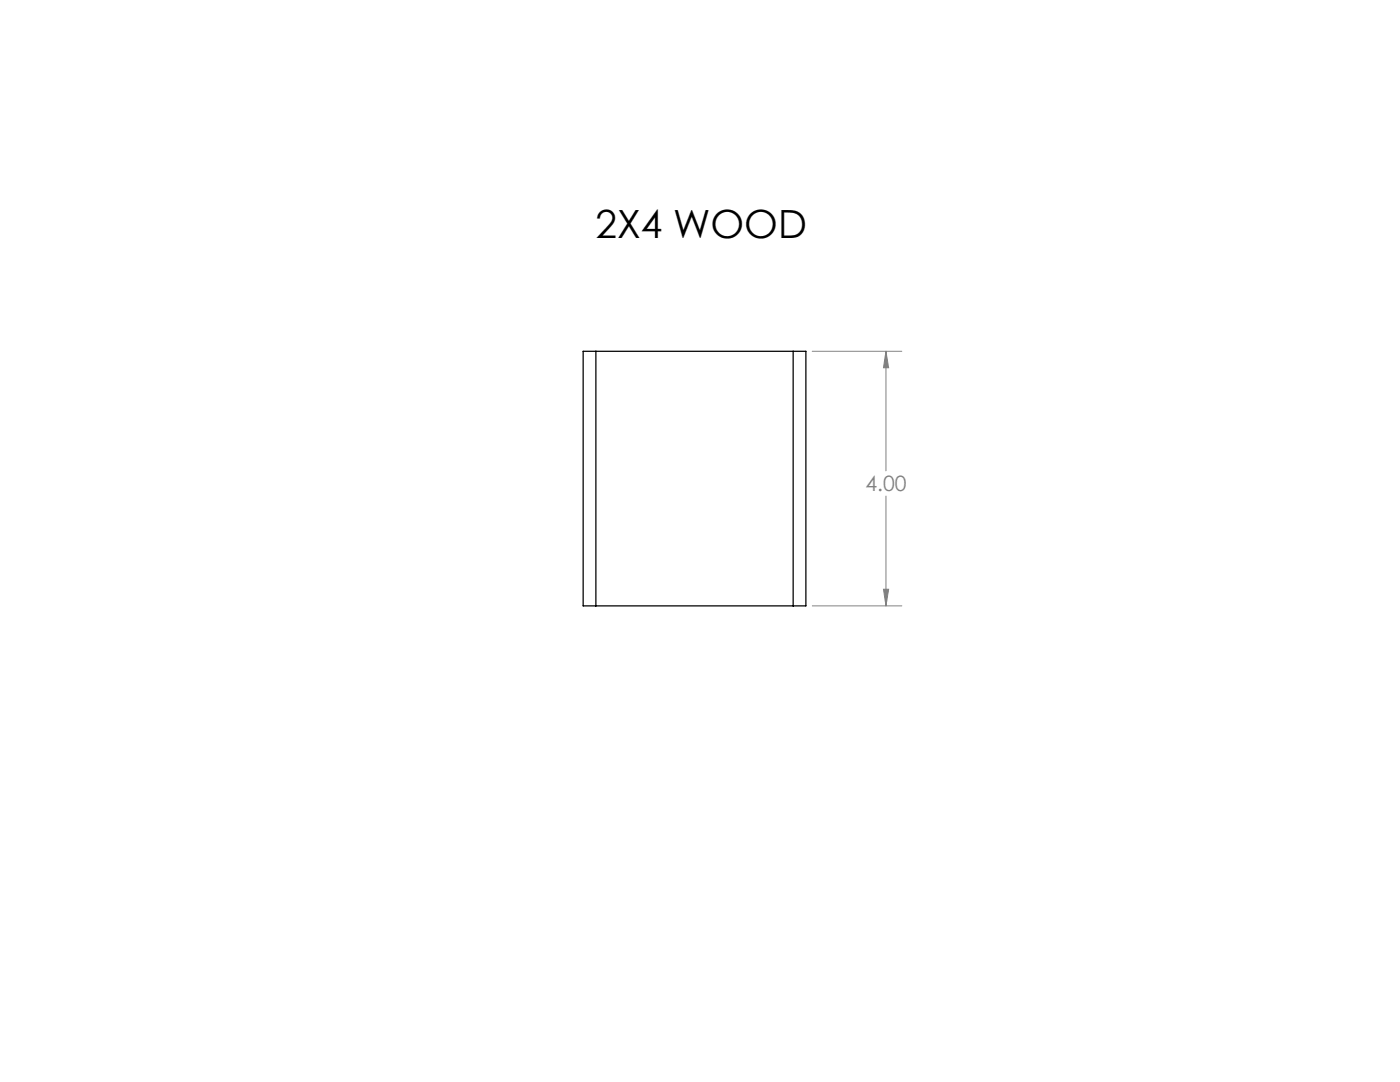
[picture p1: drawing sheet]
<svg xmlns="http://www.w3.org/2000/svg" width="279mm" height="216mm" viewBox="0 0 279 216" stroke-linecap="round" stroke-linejoin="round" font-family="sans-serif">
<defs><g id="words">
<text font-size="7.8" x="118.9" y="47.6">2X4 WOOD</text>
<text font-size="4.2" fill="#808080" x="172.7" y="98.1">4.00</text>
</g></defs>
<path d="M162.1 70.1h17.9M176.8 70.1v23.8M176.8 70.1l.5 3.3h-1zM176.8 99v21.9M176.3 117.6h1l-.5 3.3zM162.1 120.9h17.9" fill="none" stroke="#808080" stroke-width=".2"/>
<path d="M176.8 70.1l.5 3.3h-1zM176.3 117.6h1l-.5 3.3z" fill="#808080"/>
<path d="M118.9 70.1h-2.5v50.8h2.5M118.9 70.1v50.8M118.9 70.1h39.4M158.3 70.1h2.5v50.8h-2.5M158.3 70.1v50.8M118.9 120.9h39.4" fill="none" stroke="#000" stroke-width=".25"/>
<path d="M19.5 170.7h102.8v35h-102.8z" fill="#fff"/>
<use href="#words"/>
</svg>
